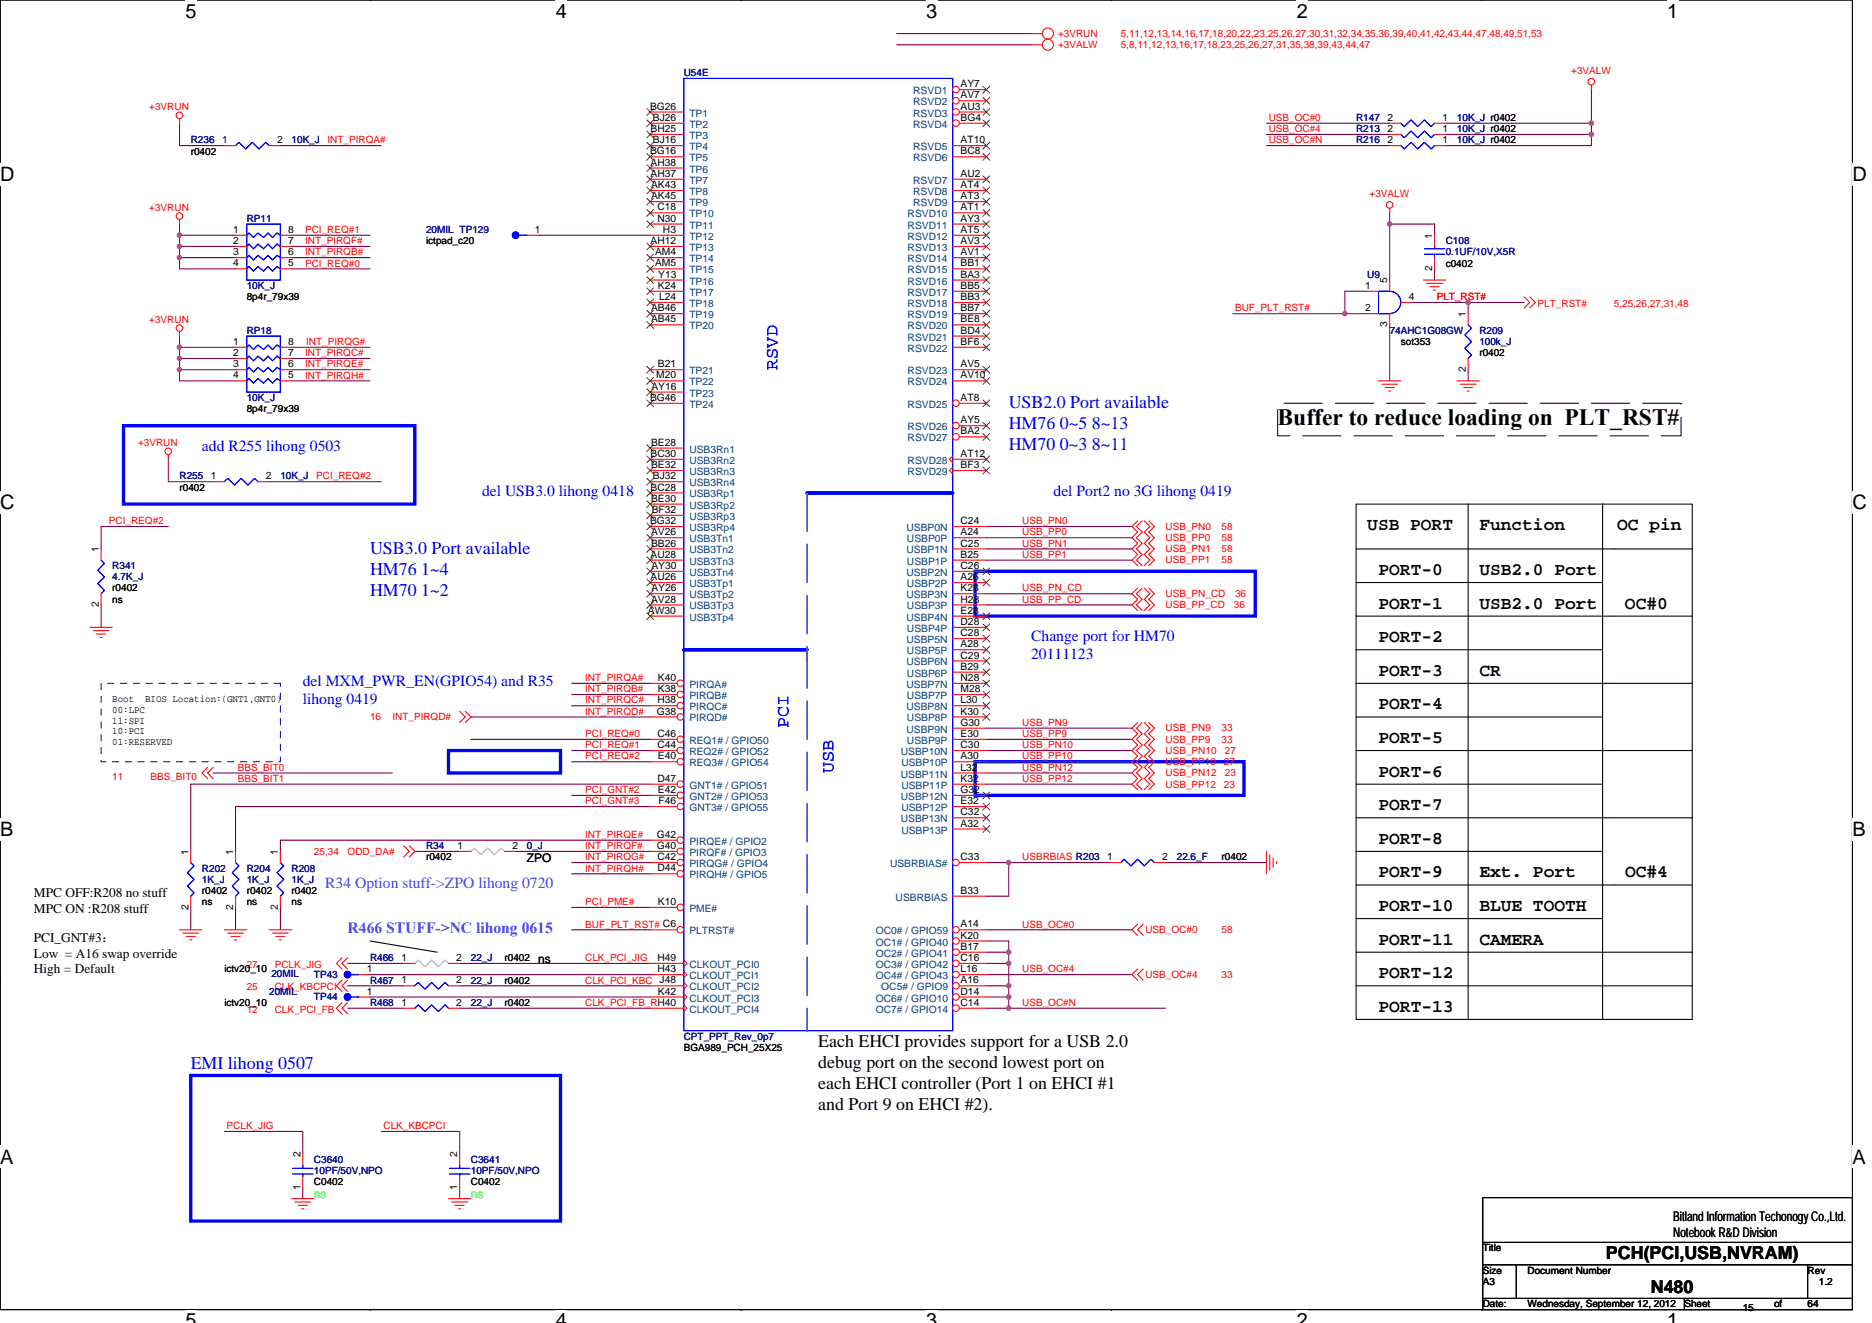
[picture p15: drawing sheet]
<svg xmlns="http://www.w3.org/2000/svg" width="297mm" height="210mm" viewBox="0 0 297 210" stroke-linecap="round" stroke-linejoin="round" font-family="sans-serif">
<defs><g id="words">
<text font-size="3.7" x="202.7" y="67.4">Buffer to reduce loading on PLT_RST#</text>
<g font-size="3.2">
<text x="29.4" y="2.8">5</text>
<text x="88.2" y="2.8">4</text>
<text x="147" y="2.8">3</text>
<text x="205.8" y="2.8">2</text>
<text x="264.5" y="2.8">1</text>
<text x="0" y="28.8">D</text>
<text x="293.9" y="28.8">D</text>
<text x="0" y="80.8">C</text>
<text x="293.9" y="80.8">C</text>
<text x="0" y="132.7">B</text>
<text x="293.9" y="132.7">B</text>
<text x="0" y="184.7">A</text>
<text x="293.9" y="184.7">A</text>
<text x="29.4" y="210.7">5</text>
<text x="88.2" y="210.7">4</text>
<text x="147" y="210.7">3</text>
<text x="205.8" y="210.7">2</text>
<text x="264.5" y="210.7">1</text>
</g>
<g font-size="2.8" fill="#00f">
<text x="123.4" y="58.7" transform="rotate(-90 123.4 58.7)">RSVD</text>
<text x="160.1" y="64.8">USB2.0 Port available</text>
<text x="160.1" y="68.1">HM76 0~5 8~13</text>
<text x="160.1" y="71.5">HM70 0~3 8~11</text>
<text x="58.7" y="87.9">USB3.0 Port available</text>
<text x="58.7" y="91.2">HM76 1~4</text>
<text x="58.7" y="94.6">HM70 1~2</text>
<text x="125.1" y="115.6" transform="rotate(-90 125.1 115.6)">PCI</text>
<text x="132.2" y="122.7" transform="rotate(-90 132.2 122.7)">USB</text>
<text x="30.3" y="169.7">EMI lihong 0507</text>
</g>
<g font-size="2.8">
<text x="217" y="84.1">USB PORT</text>
<text x="234.7" y="84.1">Function</text>
<text x="256.6" y="84.1">OC pin</text>
<text x="218.7" y="91.2">PORT-0</text>
<text x="234.7" y="91.2">USB2.0 Port</text>
<text x="218.7" y="96.6">PORT-1</text>
<text x="218.7" y="101.9">PORT-2</text>
<text x="234.7" y="96.6">USB2.0 Port</text>
<text x="257.8" y="96.6">OC#0</text>
<text x="218.7" y="107.3">PORT-3</text>
<text x="234.7" y="107.3">CR</text>
<text x="218.7" y="112.6">PORT-4</text>
<text x="218.7" y="117.9">PORT-5</text>
<text x="218.7" y="123.3">PORT-6</text>
<text x="218.7" y="128.6">PORT-7</text>
<text x="218.7" y="133.9">PORT-8</text>
<text x="218.7" y="139.3">PORT-9</text>
<text x="234.7" y="139.3">Ext. Port</text>
<text x="257.8" y="139.3">OC#4</text>
<text x="218.7" y="149.9">PORT-11</text>
<text x="218.7" y="144.6">PORT-10</text>
<text x="234.7" y="144.6">BLUE TOOTH</text>
<text x="234.7" y="149.9">CAMERA</text>
<text x="218.7" y="155.3">PORT-12</text>
<text x="218.7" y="160.6">PORT-13</text>
<text x="129.8" y="166.1">Each EHCI provides support for a USB 2.0</text>
<text x="129.8" y="169.5">debug port on the second lowest port on</text>
<text x="129.8" y="172.8">each EHCI controller (Port 1 on EHCI #1</text>
<text x="129.8" y="176.1">and Port 9 on EHCI #2).</text>
<text x="254.8" y="199.8">PCH(PCI,USB,NVRAM)</text>
<text x="261.9" y="205.2">N480</text>
</g>
<g font-size="2.5" fill="#00f">
<text x="32" y="71.5">add R255 lihong 0503</text>
<text x="76.5" y="78.7">del USB3.0 lihong 0418</text>
<text x="167.2" y="78.7">del Port2 no 3G lihong 0419</text>
<text x="163.6" y="101.8">Change port for HM70</text>
<text x="163.6" y="104.7">20111123</text>
<text x="48" y="108.9">del MXM_PWR_EN(GPIO54) and R35</text>
<text x="48" y="111.8">lihong 0419</text>
</g>
<g font-size="2.5" fill="#8000ff">
<text x="51.6" y="140.9">R34 Option stuff-&gt;ZPO lihong 0720</text>
<text x="55.2" y="148.1">R466 STUFF-&gt;NC lihong 0615</text>
</g>
<g font-size="2.1">
<text x="5.4" y="142.4">MPC OFF:R208 no stuff</text>
<text x="5.4" y="144.9">MPC ON :R208 stuff</text>
<text x="5.4" y="149.5">PCI_GNT#3：</text>
<text x="5.4" y="152">Low = A16 swap override</text>
<text x="5.4" y="154.5">High = Default</text>
<text x="265.5" y="193.8">Bitland Information Techonogy Co.,Ltd.</text>
<text x="265.5" y="196.3">Notebook R&amp;D Division</text>
</g>
<g font-size="1.9">
<text x="83.6" y="136.8">ZPO</text>
<text x="85.4" y="152.8">ns</text>
</g>
<g font-size="1.9" fill="#0f0">
<text x="49.8" y="190.2">ns</text>
<text x="74.7" y="190.2">ns</text>
</g>
<g font-size="1.6" fill="#f00">
<text x="167.9" y="5.9">+3VRUN</text>
<text x="177.8" y="5.9">5,11,12,13,14,16,17,18,20,22,23,25,26,27,30,31,32,34,35,36,39,40,41,42,43,44,47,48,49,51,53</text>
<text x="167.9" y="7.6">+3VALW</text>
<text x="177.8" y="7.6">5,8,11,12,13,16,17,18,23,25,26,27,31,35,38,39,43,44,47</text>
<text x="249.3" y="11.7">+3VALW</text>
<text x="23.7" y="17.4">+3VRUN</text>
<text x="52" y="22.8">INT_PIRQA#</text>
<text x="201.3" y="19.2">USB_OC#0</text>
<text x="201.3" y="21">USB_OC#4</text>
<text x="201.3" y="22.8">USB_OC#N</text>
<text x="23.7" y="33.4">+3VRUN</text>
<text x="217.3" y="31.3">+3VALW</text>
<text x="48.4" y="37">PCI_REQ#1</text>
<text x="48.4" y="38.8">INT_PIRQF#</text>
<text x="48.4" y="40.5">INT_PIRQB#</text>
<text x="48.4" y="42.3">PCI_REQ#0</text>
<text x="228" y="47.6">PLT_RST#</text>
<text x="23.7" y="51.2">+3VRUN</text>
<text x="196" y="49.4">BUF_PLT_RST#</text>
<text x="244" y="48.7">PLT_RST#</text>
<text x="256.1" y="48.7">5,25,26,27,31,48</text>
<text x="48.4" y="58.3">INT_PIRQE#</text>
<text x="48.4" y="56.5">INT_PIRQC#</text>
<text x="48.6" y="54.8">INT_PIRQG#</text>
<text x="48.4" y="60.1">INT_PIRQH#</text>
<text x="21.9" y="70.8">+3VRUN</text>
<text x="50.2" y="76.1">PCI_REQ#2</text>
<text x="17.3" y="83.2">PCI_REQ#2</text>
<text x="162.2" y="83.2">USB_PN0</text>
<text x="162.2" y="85">USB_PP0</text>
<text x="162.2" y="86.8">USB_PN1</text>
<text x="162.2" y="88.5">USB_PP1</text>
<text x="185" y="84.1">USB_PN0</text>
<text x="185" y="89.4">USB_PP1</text>
<text x="185" y="85.9">USB_PP0</text>
<text x="185" y="87.7">USB_PN1</text>
<text x="193.8" y="84.1">58</text>
<text x="193.8" y="87.7">58</text>
<text x="193.8" y="89.4">58</text>
<text x="193.8" y="85.9">58</text>
<text x="162.2" y="95.7">USB_PP_CD</text>
<text x="162.2" y="93.9">USB_PN_CD</text>
<text x="185" y="94.8">USB_PN_CD</text>
<text x="196" y="94.8">36</text>
<text x="185" y="96.5">USB_PP_CD</text>
<text x="195.8" y="96.5">36</text>
<text x="92.9" y="111.7">INT_PIRQC#</text>
<text x="92.9" y="113.4">INT_PIRQD#</text>
<text x="92.9" y="108.1">INT_PIRQA#</text>
<text x="92.9" y="109.9">INT_PIRQB#</text>
<text x="58.7" y="114.3">16</text>
<text x="62.3" y="114.3">INT_PIRQD#</text>
<text x="92.9" y="117">PCI_REQ#0</text>
<text x="92.9" y="118.8">PCI_REQ#1</text>
<text x="162.2" y="118.8">USB_PN10</text>
<text x="162.2" y="115.2">USB_PN9</text>
<text x="162.2" y="117">USB_PP9</text>
<text x="185" y="117.9">USB_PP9</text>
<text x="185" y="116.1">USB_PN9</text>
<text x="185" y="119.7">USB_PN10</text>
<text x="193.8" y="116.1">33</text>
<text x="193.8" y="117.9">33</text>
<text x="194.4" y="119.7">27</text>
<text x="17.8" y="123.7">11</text>
<text x="23.9" y="123.7">BBS_BIT0</text>
<text x="37.7" y="122.3">BBS_BIT0</text>
<text x="37.7" y="124.1">BBS_BIT1</text>
<text x="92.9" y="125.9">PCI_GNT#2</text>
<text x="92.9" y="120.5">PCI_REQ#2</text>
<text x="162.2" y="120.5">USB_PP10</text>
<text x="162.2" y="124.1">USB_PP12</text>
<text x="162.2" y="122.3">USB_PN12</text>
<text x="185" y="121.4">USB_PP10</text>
<text x="185" y="125">USB_PP12</text>
<text x="185" y="123.2">USB_PN12</text>
<text x="194.2" y="121.4">27</text>
<text x="194.2" y="125">23</text>
<text x="194.4" y="123.2">23</text>
<text x="92.9" y="127.7">PCI_GNT#3</text>
<text x="49.8" y="135.7">25,34</text>
<text x="55.2" y="135.7">ODD_DA#</text>
<text x="92.9" y="134.8">INT_PIRQF#</text>
<text x="92.9" y="136.5">INT_PIRQG#</text>
<text x="92.9" y="133">INT_PIRQE#</text>
<text x="162.2" y="136.5">USBRBIAS R203</text>
<text x="92.9" y="138.3">INT_PIRQH#</text>
<text x="92.9" y="143.7">PCI_PME#</text>
<text x="92.9" y="147.2">BUF_PLT_RST# C6</text>
<text x="162.2" y="147.2">USB_OC#0</text>
<text x="181.8" y="148.1">USB_OC#0</text>
<text x="193.8" y="148.1">58</text>
<text x="39.2" y="153.6">27</text>
<text x="43.6" y="153.6">PCLK_JIG</text>
<text x="92.9" y="152.5">CLK_PCI_JIG</text>
<text x="162.2" y="154.3">USB_OC#4</text>
<text x="181.8" y="155.2">USB_OC#4</text>
<text x="193.8" y="155.2">33</text>
<text x="39.2" y="160.7">12</text>
<text x="39.2" y="157.2">25</text>
<text x="43.6" y="160.7">CLK_PCI_FB</text>
<text x="43.6" y="157.2">CLK_KBCPCI</text>
<text x="92.9" y="156.1">CLK_PCI_KBC J48</text>
<text x="92.9" y="159.7">CLK_PCI_FB_RH40</text>
<text x="162.2" y="159.7">USB_OC#N</text>
<text x="36" y="179.2">PCLK_JIG</text>
<text x="60.9" y="179.2">CLK_KBCPCI</text>
</g>
<g font-size="1.6">
<text x="103.1" y="17.4">BG26</text>
<text x="152.4" y="13.8">AY7</text>
<text x="152.4" y="15.6">AV7</text>
<text x="152.4" y="17.4">AU3</text>
<text x="35.2" y="22.7">1</text>
<text x="44" y="22.7">2</text>
<text x="103.2" y="21">BH25</text>
<text x="103.6" y="19.2">BJ26</text>
<text x="103.6" y="22.7">BJ16</text>
<text x="152.4" y="19.2">BG4</text>
<text x="152.4" y="22.7">AT10</text>
<text x="220.2" y="19.2">2</text>
<text x="220.2" y="21">2</text>
<text x="220.2" y="22.7">2</text>
<text x="228.9" y="19.2">1</text>
<text x="228.9" y="21">1</text>
<text x="228.9" y="22.7">1</text>
<text x="30.3" y="24.5">r0402</text>
<text x="103.1" y="24.5">BG16</text>
<text x="103.2" y="26.3">AH38</text>
<text x="103.2" y="28.1">AH37</text>
<text x="103.3" y="29.8">AK43</text>
<text x="152.4" y="24.5">BC8</text>
<text x="152.4" y="28.1">AU2</text>
<text x="152.4" y="29.8">AT4</text>
<text x="103.3" y="31.6">AK45</text>
<text x="104.3" y="35.2">N30</text>
<text x="104.3" y="33.4">C18</text>
<text x="152.4" y="31.6">AT3</text>
<text x="152.4" y="33.4">AT1</text>
<text x="152.4" y="35.2">AY3</text>
<text x="37" y="37">1</text>
<text x="37" y="38.7">2</text>
<text x="37" y="40.5">3</text>
<text x="45.7" y="40.5">6</text>
<text x="45.7" y="38.7">7</text>
<text x="45.7" y="37">8</text>
<text x="67.6" y="38.8">ictpad_c20</text>
<text x="84.9" y="37">1</text>
<text x="103.2" y="38.7">AH12</text>
<text x="103.9" y="40.5">AM4</text>
<text x="105.2" y="37">H3</text>
<text x="152.4" y="37">AT5</text>
<text x="152.4" y="38.7">AV3</text>
<text x="152.4" y="40.5">AV1</text>
<text x="227.2" y="37.9" transform="rotate(-90 227.2 37.9)">1</text>
<text x="37" y="42.3">4</text>
<text x="39.2" y="47.6">8p4r_79x39</text>
<text x="45.7" y="42.3">5</text>
<text x="103.9" y="42.3">AM5</text>
<text x="104.4" y="45.8">K24</text>
<text x="104.4" y="44.1">Y13</text>
<text x="104.6" y="47.6">L24</text>
<text x="152.4" y="45.8">BB5</text>
<text x="152.4" y="47.6">BB3</text>
<text x="152.4" y="42.3">BB1</text>
<text x="152.4" y="44.1">BA3</text>
<text x="216.6" y="45.8">1</text>
<text x="220.1" y="45" transform="rotate(-90 220.1 45)">5</text>
<text x="223.5" y="47.6">4</text>
<text x="227.2" y="43.1" transform="rotate(-90 227.2 43.1)">2</text>
<text x="229.4" y="42.3">c0402</text>
<text x="103.3" y="49.4">AB46</text>
<text x="103.3" y="51.2">AB45</text>
<text x="152.4" y="49.4">BB7</text>
<text x="152.4" y="51.2">BE8</text>
<text x="152.4" y="53">BD4</text>
<text x="216.6" y="49.4">2</text>
<text x="220.1" y="51.9" transform="rotate(-90 220.1 51.9)">3</text>
<text x="232.6" y="50.3" transform="rotate(-90 232.6 50.3)">1</text>
<text x="37" y="54.7">1</text>
<text x="37" y="56.5">2</text>
<text x="37" y="58.3">3</text>
<text x="45.7" y="58.3">6</text>
<text x="45.7" y="56.5">7</text>
<text x="45.7" y="54.7">8</text>
<text x="104.4" y="58.3">B21</text>
<text x="152.4" y="58.3">AV5</text>
<text x="152.4" y="54.7">BF6</text>
<text x="222.3" y="54.8">sot353</text>
<text x="232.6" y="59.1" transform="rotate(-90 232.6 59.1)">2</text>
<text x="234.7" y="56.5">r0402</text>
<text x="37" y="60.1">4</text>
<text x="39.2" y="65.4">8p4r_79x39</text>
<text x="45.7" y="60.1">5</text>
<text x="103.1" y="63.6">BG46</text>
<text x="103.4" y="61.8">AY16</text>
<text x="104.1" y="60.1">M20</text>
<text x="152.4" y="63.6">AT8</text>
<text x="152.4" y="60.1">AV10</text>
<text x="103.3" y="70.7">BE28</text>
<text x="152.4" y="67.2">AY5</text>
<text x="152.4" y="69">BA2</text>
<text x="28.5" y="77.9">r0402</text>
<text x="33.5" y="76.1">1</text>
<text x="42.2" y="76.1">2</text>
<text x="103.2" y="72.5">BC30</text>
<text x="103.2" y="77.9">BC28</text>
<text x="103.3" y="74.3">BE32</text>
<text x="103.6" y="76.1">BJ32</text>
<text x="152.4" y="72.5">AT12</text>
<text x="152.4" y="74.3">BF3</text>
<text x="103.1" y="83.2">BG32</text>
<text x="103.3" y="79.6">BE30</text>
<text x="103.4" y="81.4">BF32</text>
<text x="152.4" y="83.2">C24</text>
<text x="15.7" y="87.7" transform="rotate(-90 15.7 87.7)">1</text>
<text x="103.2" y="88.5">AU28</text>
<text x="103.3" y="85">AV26</text>
<text x="103.3" y="86.7">BB26</text>
<text x="152.4" y="85">A24</text>
<text x="152.4" y="88.5">B25</text>
<text x="152.4" y="86.7">C25</text>
<text x="17.8" y="93.9">r0402</text>
<text x="17.8" y="95.7">ns</text>
<text x="103.2" y="92.1">AU26</text>
<text x="103.3" y="95.6">AV28</text>
<text x="103.4" y="90.3">AY30</text>
<text x="103.4" y="93.9">AY26</text>
<text x="152.4" y="92.1">A26</text>
<text x="152.4" y="95.6">H28</text>
<text x="152.4" y="90.3">C26</text>
<text x="152.4" y="93.9">K28</text>
<text x="15.7" y="96.4" transform="rotate(-90 15.7 96.4)">2</text>
<text x="102.8" y="97.4">AW30</text>
<text x="152.4" y="99.2">D28</text>
<text x="152.4" y="97.4">E28</text>
<text x="152.4" y="101">C28</text>
<text x="152.4" y="102.7">A28</text>
<text x="152.4" y="106.3">B29</text>
<text x="152.4" y="104.5">C29</text>
<text x="17.8" y="111.5">Boot</text>
<text x="17.8" y="113.2">00:LPC</text>
<text x="23" y="111.5">BIOS Location:(GNT1,GNT0)</text>
<text x="104.2" y="113.4">G38</text>
<text x="104.3" y="111.6">H38</text>
<text x="104.4" y="108.1">K40</text>
<text x="104.4" y="109.9">K38</text>
<text x="152.4" y="109.9">M28</text>
<text x="152.4" y="113.4">K30</text>
<text x="152.4" y="108.1">N28</text>
<text x="152.4" y="111.6">L30</text>
<text x="17.8" y="114.9">11:SPI</text>
<text x="17.8" y="116.6">10:PCI</text>
<text x="17.8" y="118.3">01:RESERVED</text>
<text x="104.3" y="117">C46</text>
<text x="104.3" y="118.7">C44</text>
<text x="152.4" y="118.7">C30</text>
<text x="152.4" y="117">E30</text>
<text x="152.4" y="115.2">G30</text>
<text x="104.3" y="124.1">D47</text>
<text x="104.4" y="120.5">E40</text>
<text x="104.4" y="125.9">E42</text>
<text x="152.4" y="122.3">L32</text>
<text x="152.4" y="125.9">G32</text>
<text x="152.4" y="120.5">A30</text>
<text x="152.4" y="124.1">K32</text>
<text x="104.5" y="127.6">F46</text>
<text x="152.4" y="129.4">C32</text>
<text x="152.4" y="127.6">E32</text>
<text x="152.4" y="131.2">A32</text>
<text x="29.9" y="135.7" transform="rotate(-90 29.9 135.7)">1</text>
<text x="37" y="135.7" transform="rotate(-90 37 135.7)">1</text>
<text x="44.1" y="135.7" transform="rotate(-90 44.1 135.7)">1</text>
<text x="67.6" y="136.5">r0402</text>
<text x="72.6" y="134.7">1</text>
<text x="81.3" y="134.7">2</text>
<text x="104.2" y="133">G42</text>
<text x="104.2" y="134.7">G40</text>
<text x="104.3" y="136.5">C42</text>
<text x="152.4" y="136.5">C33</text>
<text x="175.7" y="136.5">1</text>
<text x="184.4" y="136.5">2</text>
<text x="193.8" y="136.5">r0402</text>
<text x="32" y="143.7">ns</text>
<text x="32" y="141.9">r0402</text>
<text x="39.2" y="143.7">ns</text>
<text x="39.2" y="141.9">r0402</text>
<text x="46.3" y="143.7">ns</text>
<text x="46.3" y="141.9">r0402</text>
<text x="104.3" y="138.3">D44</text>
<text x="104.4" y="143.6">K10</text>
<text x="152.4" y="141.9">B33</text>
<text x="29.9" y="144.4" transform="rotate(-90 29.9 144.4)">2</text>
<text x="37" y="144.4" transform="rotate(-90 37 144.4)">2</text>
<text x="44.1" y="144.4" transform="rotate(-90 44.1 144.4)">2</text>
<text x="152.4" y="147.2">A14</text>
<text x="152.4" y="149">K20</text>
<text x="35.6" y="154.3">ictv20_10</text>
<text x="58.2" y="154.3">1</text>
<text x="63.7" y="152.5">1</text>
<text x="72.4" y="152.5">2</text>
<text x="80" y="152.5">r0402</text>
<text x="104.3" y="152.5">H49</text>
<text x="104.3" y="154.3">H43</text>
<text x="152.4" y="150.7">B17</text>
<text x="152.4" y="152.5">C16</text>
<text x="152.4" y="154.3">L16</text>
<text x="35.6" y="159.7">ictv20_10</text>
<text x="58.2" y="157.9">1</text>
<text x="63.7" y="156.1">1</text>
<text x="63.7" y="159.6">1</text>
<text x="72.4" y="156.1">2</text>
<text x="72.4" y="159.6">2</text>
<text x="80" y="156.1">r0402</text>
<text x="80" y="159.7">r0402</text>
<text x="104.4" y="157.9">K42</text>
<text x="152.4" y="156.1">A16</text>
<text x="152.4" y="157.9">D14</text>
<text x="152.4" y="159.6">C14</text>
<text x="108.5" y="166.8">BGA989_PCH_25X25</text>
<text x="47.7" y="183.7" transform="rotate(-90 47.7 183.7)">2</text>
<text x="72.6" y="183.7" transform="rotate(-90 72.6 183.7)">2</text>
<text x="47.7" y="188.8" transform="rotate(-90 47.7 188.8)">1</text>
<text x="49.8" y="188.1">C0402</text>
<text x="72.6" y="188.8" transform="rotate(-90 72.6 188.8)">1</text>
<text x="74.7" y="188.1">C0402</text>
<text x="235.3" y="203.9">A3</text>
<text x="235.3" y="198.6">Title</text>
<text x="235.3" y="202.2">Size</text>
<text x="242.4" y="202.2">Document Number</text>
<text x="286.8" y="202.2">Rev</text>
<text x="288.6" y="203.9">1.2</text>
<text x="235.3" y="207.5">Date:</text>
<text x="242.4" y="207.5">Wednesday, September 12, 2012</text>
<text x="267.3" y="207.5">Sheet</text>
<text x="276.5" y="208">15</text>
<text x="281.5" y="207.5">of</text>
<text x="286.8" y="207.5">64</text>
</g>
<g font-size="1.6" fill="#000080">
<text x="108.5" y="12.1">U54E</text>
<text x="30.3" y="22.8">R236</text>
<text x="46.3" y="22.8">10K_J</text>
<text x="215.2" y="19.2">R147</text>
<text x="215.2" y="21">R213</text>
<text x="215.2" y="22.8">R216</text>
<text x="231.2" y="19.2">10K_J r0402</text>
<text x="231.2" y="21">10K_J r0402</text>
<text x="231.2" y="22.8">10K_J r0402</text>
<text x="39.2" y="35.2">RP11</text>
<text x="67.6" y="37">20MIL TP129</text>
<text x="229.4" y="38.8">C108</text>
<text x="229.4" y="40.5">0.1UF/10V,X5R</text>
<text x="39.2" y="45.9">10K_J</text>
<text x="217" y="44.1">U9</text>
<text x="39.2" y="53">RP18</text>
<text x="220.5" y="53">74AHC1G08GW</text>
<text x="234.7" y="53">R209</text>
<text x="234.7" y="54.8">100k_J</text>
<text x="39.2" y="63.6">10K_J</text>
<text x="28.5" y="76.1">R255</text>
<text x="44.5" y="76.1">10K_J</text>
<text x="17.8" y="90.3">R341</text>
<text x="17.8" y="92.1">4.7K_J</text>
<text x="67.6" y="134.8">R34</text>
<text x="83.6" y="134.8">0_J</text>
<text x="186.7" y="136.5">22.6_F</text>
<text x="32" y="138.3">R202</text>
<text x="32" y="140.1">1K_J</text>
<text x="39.2" y="138.3">R204</text>
<text x="39.2" y="140.1">1K_J</text>
<text x="46.3" y="138.3">R208</text>
<text x="46.3" y="140.1">1K_J</text>
<text x="43.1" y="155">20MIL</text>
<text x="49.8" y="155.2">TP43</text>
<text x="58.7" y="152.5">R466</text>
<text x="74.7" y="152.5">22_J</text>
<text x="42.7" y="157.9">20MIL</text>
<text x="49.8" y="158.8">TP44</text>
<text x="58.7" y="156.1">R467</text>
<text x="58.7" y="159.7">R468</text>
<text x="74.7" y="156.1">22_J</text>
<text x="74.7" y="159.7">22_J</text>
<text x="108.5" y="165">CPT_PPT_Rev_0p7</text>
<text x="49.8" y="184.6">C3640</text>
<text x="74.7" y="184.6">C3641</text>
<text x="49.8" y="186.3">10PF/50V,NPO</text>
<text x="74.7" y="186.3">10PF/50V,NPO</text>
</g>
<g font-size="1.6" fill="#004080">
<text x="144.9" y="14.9">RSVD1</text>
<text x="144.9" y="16.7">RSVD2</text>
<text x="109.4" y="18.5">TP1</text>
<text x="109.4" y="20.3">TP2</text>
<text x="109.4" y="22.1">TP3</text>
<text x="109.4" y="23.8">TP4</text>
<text x="144.9" y="18.5">RSVD3</text>
<text x="144.9" y="20.3">RSVD4</text>
<text x="144.9" y="23.8">RSVD5</text>
<text x="109.4" y="27.4">TP6</text>
<text x="109.4" y="29.2">TP7</text>
<text x="109.4" y="25.6">TP5</text>
<text x="144.9" y="25.6">RSVD6</text>
<text x="144.9" y="29.2">RSVD7</text>
<text x="109.4" y="30.9">TP8</text>
<text x="109.4" y="32.7">TP9</text>
<text x="109.4" y="34.5">TP10</text>
<text x="144" y="34.5">RSVD10</text>
<text x="144.9" y="30.9">RSVD8</text>
<text x="144.9" y="32.7">RSVD9</text>
<text x="109.4" y="41.6">TP14</text>
<text x="109.4" y="39.8">TP13</text>
<text x="109.4" y="38.1">TP12</text>
<text x="109.4" y="36.3">TP11</text>
<text x="144" y="36.3">RSVD11</text>
<text x="144" y="38.1">RSVD12</text>
<text x="144" y="39.8">RSVD13</text>
<text x="144" y="41.6">RSVD14</text>
<text x="109.4" y="45.2">TP16</text>
<text x="109.4" y="46.9">TP17</text>
<text x="109.4" y="43.4">TP15</text>
<text x="144" y="46.9">RSVD17</text>
<text x="144" y="43.4">RSVD15</text>
<text x="144" y="45.2">RSVD16</text>
<text x="109.4" y="48.7">TP18</text>
<text x="109.4" y="50.5">TP19</text>
<text x="109.4" y="52.3">TP20</text>
<text x="144" y="48.7">RSVD18</text>
<text x="144" y="50.5">RSVD19</text>
<text x="144" y="52.3">RSVD20</text>
<text x="109.4" y="59.4">TP21</text>
<text x="144" y="59.4">RSVD23</text>
<text x="144" y="54.1">RSVD21</text>
<text x="144" y="55.8">RSVD22</text>
<text x="109.4" y="61.2">TP22</text>
<text x="109.4" y="62.9">TP23</text>
<text x="109.4" y="64.7">TP24</text>
<text x="144" y="64.7">RSVD25</text>
<text x="144" y="61.2">RSVD24</text>
<text x="109.4" y="71.8">USB3Rn1</text>
<text x="144" y="68.3">RSVD26</text>
<text x="144" y="70.1">RSVD27</text>
<text x="109.4" y="73.6">USB3Rn2</text>
<text x="109.4" y="75.4">USB3Rn3</text>
<text x="109.4" y="77.2">USB3Rn4</text>
<text x="144" y="73.6">RSVD28</text>
<text x="144" y="75.4">RSVD29</text>
<text x="109.4" y="79">USB3Rp1</text>
<text x="109.4" y="80.7">USB3Rp2</text>
<text x="109.4" y="82.5">USB3Rp3</text>
<text x="109.4" y="84.3">USB3Rp4</text>
<text x="109.4" y="86.1">USB3Tn1</text>
<text x="109.4" y="87.8">USB3Tn2</text>
<text x="109.4" y="89.6">USB3Tn3</text>
<text x="143.8" y="84.3">USBP0N</text>
<text x="143.8" y="87.8">USBP1N</text>
<text x="143.9" y="86.1">USBP0P</text>
<text x="143.9" y="89.6">USBP1P</text>
<text x="109.4" y="91.4">USB3Tn4</text>
<text x="109.4" y="93.2">USB3Tp1</text>
<text x="109.4" y="95">USB3Tp2</text>
<text x="143.8" y="91.4">USBP2N</text>
<text x="143.8" y="95">USBP3N</text>
<text x="143.9" y="93.2">USBP2P</text>
<text x="109.4" y="96.7">USB3Tp3</text>
<text x="109.4" y="98.5">USB3Tp4</text>
<text x="143.8" y="98.5">USBP4N</text>
<text x="143.9" y="96.7">USBP3P</text>
<text x="143.9" y="100.3">USBP4P</text>
<text x="143.8" y="102.1">USBP5N</text>
<text x="143.8" y="105.6">USBP6N</text>
<text x="143.9" y="103.8">USBP5P</text>
<text x="143.9" y="107.4">USBP6P</text>
<text x="109.4" y="109.2">PIRQA#</text>
<text x="109.4" y="111">PIRQB#</text>
<text x="109.4" y="112.7">PIRQC#</text>
<text x="143.8" y="109.2">USBP7N</text>
<text x="143.8" y="112.7">USBP8N</text>
<text x="143.9" y="111">USBP7P</text>
<text x="109.4" y="114.5">PIRQD#</text>
<text x="109.4" y="118.1">REQ1# / GPIO50</text>
<text x="109.4" y="119.8">REQ2# / GPIO52</text>
<text x="142.9" y="119.8">USBP10N</text>
<text x="143.8" y="116.3">USBP9N</text>
<text x="143.9" y="114.5">USBP8P</text>
<text x="143.9" y="118.1">USBP9P</text>
<text x="109.4" y="121.6">REQ3# / GPIO54</text>
<text x="109.4" y="125.2">GNT1# / GPIO51</text>
<text x="142.9" y="123.4">USBP11N</text>
<text x="143" y="121.6">USBP10P</text>
<text x="143" y="125.2">USBP11P</text>
<text x="109.4" y="127">GNT2# / GPIO53</text>
<text x="109.4" y="128.7">GNT3# / GPIO55</text>
<text x="142.9" y="127">USBP12N</text>
<text x="142.9" y="130.5">USBP13N</text>
<text x="143" y="128.7">USBP12P</text>
<text x="109.4" y="134.1">PIRQE# / GPIO2</text>
<text x="109.4" y="135.8">PIRQF# / GPIO3</text>
<text x="109.4" y="137.6">PIRQG# / GPIO4</text>
<text x="141.2" y="137.6">USBRBIAS#</text>
<text x="143" y="132.3">USBP13P</text>
<text x="109.4" y="139.4">PIRQH# / GPIO5</text>
<text x="142.1" y="143">USBRBIAS</text>
<text x="109.4" y="144.7">PME#</text>
<text x="109.4" y="148.3">PLTRST#</text>
<text x="139" y="148.3">OC0# / GPIO59</text>
<text x="109.4" y="153.6">CLKOUT_PCI0</text>
<text x="109.4" y="155.4">CLKOUT_PCI1</text>
<text x="139" y="150.1">OC1# / GPIO40</text>
<text x="139" y="151.8">OC2# / GPIO41</text>
<text x="139" y="153.6">OC3# / GPIO42</text>
<text x="139" y="155.4">OC4# / GPIO43</text>
<text x="109.4" y="157.2">CLKOUT_PCI2</text>
<text x="109.4" y="160.7">CLKOUT_PCI4</text>
<text x="109.4" y="159">CLKOUT_PCI3</text>
<text x="139" y="159">OC6# / GPIO10</text>
<text x="139" y="160.7">OC7# / GPIO14</text>
<text x="139.8" y="157.2">OC5# / GPIO9</text>
</g>
</g></defs>
<path d="M0 0h293.9v207.9h-293.9z" fill="none" stroke="#000" stroke-width=".17"/>
<g fill="#fff">
<path d="M29.4 0h1.8v3.5h-1.8z"/>
<path d="M29.4 207.9h1.8v2h-1.8z"/>
</g>
<path d="M58.8 0h.1M58.8 207.9h.1" fill="none" stroke="#000" stroke-width=".17"/>
<g fill="#fff">
<path d="M88.2 0h1.8v3.5h-1.8z"/>
<path d="M88.2 207.9h1.8v2h-1.8z"/>
</g>
<path d="M117.6 0h.1M117.6 207.9h.1" fill="none" stroke="#000" stroke-width=".17"/>
<g fill="#fff">
<path d="M147 0h1.7v3.5h-1.7z"/>
<path d="M147 207.9h1.7v2h-1.7z"/>
</g>
<path d="M176.4 0h.1M176.4 207.9h.1" fill="none" stroke="#000" stroke-width=".17"/>
<g fill="#fff">
<path d="M205.8 0h1.7v3.5h-1.7z"/>
<path d="M205.8 207.9h1.7v2h-1.7z"/>
</g>
<path d="M235.2 0h.1M235.2 207.9h.1" fill="none" stroke="#000" stroke-width=".17"/>
<g fill="#fff">
<path d="M264.5 0h1.8v3.5h-1.8z"/>
<path d="M264.5 207.9h1.8v2h-1.8z"/>
<path d="M0 26h2.3v3.5h-2.3z"/>
<path d="M293.9 26h2.3v3.5h-2.3z"/>
<path d="M0 77.9h2.3v3.5h-2.3z"/>
<path d="M293.9 77.9h2.3v3.5h-2.3z"/>
</g>
<path d="M0 52h.1M293.9 52h.1" fill="none" stroke="#000" stroke-width=".17"/>
<g fill="#fff">
<path d="M0 129.9h2.1v3.5h-2.1z"/>
<path d="M293.9 129.9h2.1v3.5h-2.1z"/>
</g>
<path d="M0 103.9h.1M293.9 103.9h.1" fill="none" stroke="#000" stroke-width=".17"/>
<g fill="#fff">
<path d="M0 181.9h2.2v3.5h-2.2z"/>
<path d="M293.9 181.9h2.2v3.5h-2.2z"/>
</g>
<g fill="none" stroke="#000" stroke-width=".17">
<path d="M215.2 80h39.1v81.8h-39.1zM215.2 92.5h39.1M233 80v81.8M254.3 80h14.2v71.1h-53.3M268.5 87.1h-53.3M268.5 97.8h-53.3M215.2 103.1h39.1M215.2 108.5h53.3M215.2 113.8h39.1M215.2 119.1h53.3M215.2 124.5h39.1M215.2 129.8h53.3"/>
<path d="M215.2 135.1h39.1M0 155.9h.1M58.7 149.4l10.7 1.7M215.2 145.8h39.1M215.2 140.5h53.3M215.2 156.5h53.3M268.5 151.1v10.7h-14.2M293.9 155.9h.1M235.3 190.1h58.6v17.8h-58.6zM235.3 197.2h58.6M235.3 200.7h58.6M235.3 206.1h58.6"/>
<path d="M240.6 200.7v5.4M267.3 206.1v1.8M286.8 200.7v5.4"/>
</g>
<path d="M16 108.5h28.5v12.4h-28.5z" fill="none" stroke="#000080" stroke-width=".16" stroke-dasharray="1 1 1 1 1 1 1 1"/>
<path d="M202.7 64h64v5.2h-64z" fill="none" stroke="#000" stroke-width=".16" stroke-dasharray="6.1 2"/>
<path d="M19.6 67.6h46.2v12.4h-46.2zM128.1 78.2h23.1M154.7 90.7h44.5v7.1h-44.5zM71.2 119.1h17.7v3.6h-17.7zM108.5 103.1h19.6M154.7 120.9h42.7v5.3h-42.7zM30.3 170.7h58.6v23.1h-58.6z" fill="none" stroke="#00f" stroke-width=".53"/>
<g fill="none" stroke="#800040" stroke-width=".17">
<path d="M28.5 19.6v3.5h7.1M142.3 7.1h21.3M142.3 5.3h21.3M201 19.6h19.5M229.4 19.6h23.1M252.5 14.2v5.4M252.5 19.6v1.7M28.5 37.3v1.8M28.5 39.1v1.8M28.5 35.6v1.7M28.5 39.1h8.9M28.5 37.3h8.9"/>
<path d="M44.5 23.1h16M46.3 39.1h12.4M46.3 37.3h12.4M85.4 37.3h17.8M201 21.3h19.5M201 23.1h19.5M220.5 33.8v1.8M220.5 35.6h7.1v1.7M220.5 35.6v8.8M229.4 21.3h23.1M252.5 21.3v1.8h-23.1M28.5 56.9h8.9"/>
<path d="M28.5 58.7h8.9M28.5 55.1h8.9M28.5 58.7v1.8h8.9M28.5 40.9v1.8h8.9M28.5 55.1v1.8M28.5 56.9v1.8M28.5 53.3v1.8M28.5 40.9h8.9M46.3 55.1h12.4M46.3 58.7h12.4M46.3 42.7h12.4M46.3 40.9h12.4"/>
<path d="M46.3 56.9h12.4M195.6 49.8h17.8M213.4 49.8h3.6M217 46.2h-3.6v3.6M220.5 51.6v8.9M224.1 48h8.9M227.6 42.7v1.7M233 58.7v1.8M233 48v1.8M233 48h8.8M26.7 72.9v3.6h7.1M42.7 76.5h17.8"/>
<path d="M46.3 60.5h12.4M16 96v3.6M26.7 83.6h-10.7v3.5M156.5 96h23.1M156.5 94.2h23.1M156.5 83.6h23.1M156.5 85.3h23.1M156.5 87.1h23.1M156.5 88.9h23.1M74.7 113.8h28.5M74.7 117.3h28.5M90.7 112h12.5"/>
<path d="M90.7 108.5h12.5M90.7 110.2h12.5M90.7 119.1h12.5M156.5 119.1h23.1M156.5 115.6h23.1M156.5 117.3h23.1M33.8 122.7h28.5M65.8 135.1h7.1M81.8 135.1h21.4M90.7 136.9h12.5M90.7 138.7h12.5M90.7 126.2h12.5"/>
<path d="M90.7 120.9h12.5M103.2 124.5h-72.9v10.6M103.2 133.3h-58.7v1.8M103.2 128h-65.8v7.1M156.5 136.9h3.6M156.5 122.7h23.1M156.5 120.9h23.1M156.5 124.5h23.1M160.1 136.9v5.3h-3.6M160.1 136.9h16M185 136.9h16M30.3 144v3.6"/>
<path d="M37.4 144v3.6M44.5 144v3.6M55.2 156.5h8.8M55.2 152.9h8.8M58.7 158.2h44.5M58.7 154.7h44.5M72.9 156.5h30.3M72.9 152.9h30.3M90.7 147.6h12.5M90.7 144h12.5M156.5 147.6h23.1M156.5 149.4h3.6v1.7"/>
<path d="M156.5 151.1h3.6M156.5 152.9h3.6M156.5 154.7h23.1M156.5 156.5h3.6M156.5 158.2h3.6M160.1 152.9v5.3M160.1 158.2v1.8M160.1 151.1v1.8M35.6 179.6h12.4v3.5M55.2 160h8.8M60.5 179.6h12.4v3.5M72.9 160h30.3"/>
<path d="M156.5 160h3.6M160.1 160h24.9M48 188.5v1.7M72.9 188.5v1.7"/>
</g>
<g fill="#f0f" stroke="#f0f" stroke-width=".17">
<circle cx="160" cy="136.9" r=".35"/>
<circle cx="220.5" cy="35.5" r=".35"/>
<circle cx="213.4" cy="49.8" r=".35"/>
<circle cx="232.9" cy="48" r=".35"/>
<circle cx="28.5" cy="56.9" r=".35"/>
<circle cx="28.5" cy="58.7" r=".35"/>
<circle cx="28.5" cy="55.1" r=".35"/>
<circle cx="28.5" cy="39.1" r=".35"/>
<circle cx="28.5" cy="40.9" r=".35"/>
<circle cx="28.5" cy="37.3" r=".35"/>
<circle cx="160" cy="151.1" r=".35"/>
<circle cx="160" cy="158.2" r=".35"/>
<circle cx="160" cy="160" r=".35"/>
<circle cx="252.5" cy="21.3" r=".35"/>
<circle cx="252.5" cy="19.5" r=".35"/>
<circle cx="160" cy="156.5" r=".35"/>
<circle cx="160" cy="152.9" r=".35"/>
</g>
<g fill="none" stroke="#f00" stroke-width=".17">
<path d="M28.5 18.8v.8M163.6 7.1h1.8M163.6 5.3h1.8M220.5 19.6h1.8M227.6 19.6h1.8M252.5 13.5v.7M28.5 34.8v.8M35.6 23.1h1.8M37.4 37.3h1.8M37.4 39.1h1.8M42.7 23.1h1.8M44.5 39.1h1.8"/>
<path d="M44.5 37.3h1.8M83.6 37.3h1.8M220.5 21.3h1.8M220.5 23.1h1.8M220.5 33.1v.7M227.6 21.3h1.8M227.6 23.1h1.8M227.6 37.3v1.8M28.5 52.6v.7M37.4 40.9h1.8M37.4 42.7h1.8M37.4 55.1h1.8"/>
<path d="M37.4 56.9h1.8M37.4 58.7h1.8M44.5 42.7h1.8M44.5 40.9h1.8M44.5 58.7h1.8M44.5 56.9h1.8M44.5 55.1h1.8M151.2 58.7h5.3M217 46.2h1.7M217 49.8h1.7M220.5 44.4v1.8M220.5 49.8v1.8"/>
<path d="M222.3 48h1.8M225.8 44.4h3.6M226.4 45h2.5M226.9 45.5h1.4M227.5 46.1h.3M227.6 40.9v1.8M233 49.8v1.8M233 56.9v1.8M241.8 47.1l.9 .9-.9 .9M242.7 47.1l.9 .9-.9 .9M26.7 72.2v.7M33.8 76.5h1.8"/>
<path d="M37.4 60.5h1.8M40.9 76.5h1.8M44.5 60.5h1.8M218.7 60.5h3.6M219.3 61h2.5M219.8 61.5h1.4M220.3 62.1h.4M231.2 60.5h3.5M231.7 61h2.5M232.2 61.5h1.5M232.8 62.1h.3M14.3 99.6h3.5"/>
<path d="M16 87.1v1.8M16 94.2v1.8M180.5 82.7l-.9 .9 .9 .9-.9 .8 .9 .9-.9 .9 .9 .9-.9 .9 .9 .9M180.5 93.3l-.9 .9 .9 .9-.9 .9 .9 .9M181.2 82.7l-.9 .9 .9 .9-.9 .8 .9 .9-.9 .9 .9 .9-.9 .9 .9 .9M181.2 93.3l-.9 .9 .9 .9-.9 .9 .9 .9M181.6 82.7l.9 .9-.9 .9 .9 .8-.9 .9 .9 .9-.9 .9 .9 .9-.9 .9M181.6 93.3l.9 .9-.9 .9 .9 .9-.9 .9M182.3 82.7l.9 .9-.9 .9 .9 .8-.9 .9 .9 .9-.9 .9 .9 .9-.9 .9M182.3 93.3l.9 .9-.9 .9 .9 .9-.9 .9M14.8 100.1h2.5M15.3 100.6h1.5"/>
<path d="M15.9 101.2h.3M72.9 112.9l.9 .9-.9 .9M73.8 112.9l.9 .9-.9 .9M180.5 114.7l-.9 .9 .9 .9-.9 .8 .9 .9-.9 .9 .9 .9-.9 .9 .9 .9-.9 .9 .9 .9-.9 .9 .9 .8M181.2 114.7l-.9 .9 .9 .9-.9 .8 .9 .9-.9 .9 .9 .9-.9 .9 .9 .9-.9 .9 .9 .9-.9 .9 .9 .8M181.6 114.7l.9 .9-.9 .9 .9 .8-.9 .9 .9 .9-.9 .9 .9 .9-.9 .9 .9 .9-.9 .9 .9 .9-.9 .8M182.3 114.7l.9 .9-.9 .9 .9 .8-.9 .9 .9 .9-.9 .9 .9 .9-.9 .9 .9 .9-.9 .9 .9 .9-.9 .8M30.3 135.1v1.8M32.9 121.8l-.9 .9 .9 .9M33.8 121.8l-.9 .9 .9 .9M37.4 135.1v1.8M44.5 135.1v1.8"/>
<path d="M64 134.2l.9 .9-.9 .9M64.9 134.2l.9 .9-.9 .9M72.9 135.1h1.8M80 135.1h1.8M176.1 136.9h1.7M183.2 136.9h1.8M201 135.1v3.6M201.5 135.7v2.5M202 136.2v1.4M202.6 136.7v.4M28.5 147.6h3.5M29 148.1h2.5"/>
<path d="M29.5 148.6h1.5M30.1 149.2h.3M30.3 142.2v1.8M35.6 147.6h3.6M36.1 148.1h2.5M36.7 148.6h1.4M37.2 149.2h.3M37.4 142.2v1.8M42.7 147.6h3.6M43.2 148.1h2.5M43.8 148.6h1.4M44.3 149.2h.4"/>
<path d="M44.5 142.2v1.8M54.3 152l-.9 .9 .9 .9M54.3 159.1l-.9 .9 .9 .9M54.3 155.6l-.9 .9 .9 .9M55.2 152l-.9 .9 .9 .9M55.2 159.1l-.9 .9 .9 .9M55.2 155.6l-.9 .9 .9 .9M56.9 154.7h1.8M64 152.9h1.8M64 156.5h1.8M71.2 152.9h1.7M71.2 156.5h1.7"/>
<path d="M180.5 146.7l-.9 .9 .9 .9M180.5 153.8l-.9 .9 .9 .9M181.4 146.7l-.9 .9 .9 .9M181.4 153.8l-.9 .9 .9 .9M46.3 190.2h3.5M46.8 190.8h2.5M47.3 191.3h1.5M47.9 191.9h.3M48 186.7v1.8M48 183.1v1.8M71.2 190.2h3.5M71.7 190.8h2.5"/>
<path d="M72.2 191.3h1.5M72.8 191.9h.3M72.9 186.7v1.8M72.9 183.1v1.8"/>
<circle cx="28.5" cy="18.3" r=".52"/>
<circle cx="166.3" cy="7.1" r=".88"/>
<circle cx="166.3" cy="5.3" r=".88"/>
<circle cx="252.5" cy="13" r=".52"/>
<circle cx="28.5" cy="34.3" r=".52"/>
<circle cx="220.5" cy="32.5" r=".52"/>
<circle cx="28.5" cy="52.1" r=".52"/>
<circle cx="26.7" cy="71.6" r=".52"/>
</g>
<g fill="none" stroke="#00f" stroke-width=".17">
<path d="M108.5 12.4h42.7v151.2h-42.7zM222.3 19.6l.5 .5 1.1-1.1 1.1 1.1 1-1.1 1.1 1.1 .5-.5M37.4 23.1l.5-.5 1.1 1 1-1 1.1 1 1.1-1 .5 .5M39.2 35.6h5.3v8.8h-5.3zM39.2 37.3l.3-.3 .7 .7 .7-.7 .9 .7 .7-.7 .7 .7 .8-.7 .5 .3M39.2 39.1l.3-.3 .7 .7 .7-.7 .9 .7 .7-.7 .7 .7 .8-.7 .5 .3M82.4 37.3h1.2h-.2M222.3 21.3l.5 .6 1.1-1.1 1.1 1.1 1-1.1 1.1 1.1 .5-.6M222.3 23.1l.5 .5 1.1-1 1.1 1 1-1 1.1 1 .5-.5M226 39.5h3.2M227.6 39.1v.4M39.2 42.7l.3-.4 .7 .7 .7-.7 .9 .7 .7-.7 .7 .7 .8-.7 .5 .4"/>
<path d="M39.2 40.9l.3-.4 .7 .8 .7-.8 .9 .8 .7-.8 .7 .8 .8-.8 .5 .4M39.2 53.3h5.3v8.9h-5.3zM39.2 55.1l.3-.3 .7 .7 .7-.7 .9 .7 .7-.7 .7 .7 .8-.7 .5 .3M44.5 58.7l-.5-.4-.8 .7-.7-.7-.7 .7-.9-.7-.7 .7-.7-.7-.3 .4M44.5 56.9l-.5-.4-.8 .8-.7-.8-.7 .8-.9-.8-.7 .8-.7-.8-.3 .4M220.5 46.2a1.77 1.77 0 0 1 1.8 1.8 1.77 1.77 0 0 1-1.8 1.8M220.5 46.2h-1.8v3.6h1.8M226 40.4h3.2M227.6 40.4v.5M233 51.6l.5 .5-1.1 1.1 1.1 1-1.1 1.1 1.1 1.1-.5 .5M35.6 76.5l.5-.6 1.1 1.1 1.1-1.1 1 1.1 1.1-1.1 .5 .6M44.5 60.5l-.5-.4-.8 .7-.7-.7-.7 .7-.9-.7-.7 .7-.7-.7-.3 .4"/>
<path d="M16 88.9l.6 .5-1.1 1.1 1.1 1.1-1.1 1 1.1 1.1-.6 .5M30.3 136.9l.5 .5-1.1 1.1 1.1 1.1-1.1 1 1.1 1.1-.5 .5M37.4 136.9l.5 .5-1.1 1.1 1.1 1.1-1.1 1 1.1 1.1-.5 .5M44.5 136.9l.5 .5-1 1.1 1 1.1-1 1 1 1.1-.5 .5M177.8 136.9l.6-.5 1 1 1.1-1 1.1 1 1-1 .6 .5M55.7 154.7h1.2h-.1M65.8 156.5l.6-.6 1 1.1 1.1-1.1 1.1 1.1 1-1.1 .6 .6M46.4 185.4h3.3M46.4 186.3h3.3M48 186.3v.4M48 184.9v.5M71.3 185.4h3.2"/>
<path d="M71.3 186.3h3.2M72.9 186.3v.4M72.9 184.9v.5"/>
</g>
<path d="M74.7 135.1l.5-.5 1.1 1.1 1.1-1.1 1 1.1 1.1-1.1 .5 .5M65.8 152.9l.6-.5 1 1 1.1-1 1.1 1 1-1 .6 .5" fill="none" stroke="#c0c0c0" stroke-width=".17"/>
<g fill="#00f" stroke="#00f" stroke-width=".17">
<circle cx="81.8" cy="37.3" r=".52"/>
<circle cx="55.1" cy="154.7" r=".52"/>
</g>
<path d="M128.1 78.2v26.7M128.1 103.1v60.5M128.1 104.9h.1M128.1 163.6h.1" fill="none" stroke="#fff" stroke-width=".16" stroke-dasharray="6.1 2"/>
<path d="M128.1 78.2v26.7M128.1 103.1v60.5M128.1 104.9h.1M128.1 163.6h.1" fill="none" stroke="#00f" stroke-width=".16" stroke-dasharray="6.1 2"/>
<path d="M156 58.1l1.1 1.1M157 58.1l-1 1.1" fill="none" stroke="#804000" stroke-width=".16"/>
<circle cx="151.7" cy="14.2" r=".52" fill="#fff" stroke="#f00" stroke-width=".17"/>
<path d="M152.2 14.2h4.3" fill="none" stroke="#f00" stroke-width=".17"/>
<path d="M156 13.7l1.1 1.1M157 13.7l-1 1.1" fill="none" stroke="#804000" stroke-width=".16"/>
<circle cx="151.7" cy="16" r=".52" fill="#fff" stroke="#f00" stroke-width=".17"/>
<path d="M152.2 16h4.3" fill="none" stroke="#f00" stroke-width=".17"/>
<path d="M156 15.5l1.1 1.1M157 15.5l-1 1.1" fill="none" stroke="#804000" stroke-width=".16"/>
<circle cx="151.7" cy="17.8" r=".52" fill="#fff" stroke="#f00" stroke-width=".17"/>
<path d="M152.2 17.8h4.3" fill="none" stroke="#f00" stroke-width=".17"/>
<path d="M156 17.3l1.1 1M157 17.3l-1 1" fill="none" stroke="#804000" stroke-width=".16"/>
<circle cx="151.7" cy="19.5" r=".52" fill="#fff" stroke="#f00" stroke-width=".17"/>
<g fill="none" stroke="#f00" stroke-width=".17">
<path d="M152.2 19.6h4.3M151.2 23.1h5.3M151.2 24.9h5.3M151.2 28.4h5.3M151.2 30.2h5.3M151.2 32h5.3M151.2 33.8h5.3M151.2 35.6h5.3M151.2 37.3h5.3M151.2 39.1h5.3M151.2 46.2h5.3M151.2 48h5.3"/>
<path d="M151.2 49.8h5.3M151.2 51.6h5.3M151.2 53.3h5.3M151.2 55.1h5.3M151.2 40.9h5.3M151.2 42.7h5.3M151.2 44.4h5.3"/>
</g>
<g fill="none" stroke="#804000" stroke-width=".16">
<path d="M156 19l1.1 1.1M157 19l-1 1.1M156 22.6l1.1 1.1M156 24.4l1.1 1M156 27.9l1.1 1.1M156 29.7l1.1 1.1M156 31.5l1.1 1.1M156 33.3l1.1 1M156 35l1.1 1.1M156 36.8l1.1 1.1M156 38.6l1.1 1.1M157 22.6l-1 1.1"/>
<path d="M157 24.4l-1 1M157 27.9l-1 1.1M157 29.7l-1 1.1M157 31.5l-1 1.1M157 33.3l-1 1M157 35l-1 1.1M157 36.8l-1 1.1M157 38.6l-1 1.1M156 45.7l1.1 1.1M156 47.5l1.1 1.1M156 49.3l1.1 1M156 51l1.1 1.1"/>
<path d="M156 52.8l1.1 1.1M156 54.6l1.1 1.1M156 40.4l1.1 1M156 42.1l1.1 1.1M156 43.9l1.1 1.1M157 45.7l-1 1.1M157 47.5l-1 1.1M157 49.3l-1 1M157 51l-1 1.1M157 52.8l-1 1.1M157 54.6l-1 1.1M157 40.4l-1 1"/>
<path d="M157 42.1l-1 1.1M157 43.9l-1 1.1"/>
</g>
<circle cx="151.7" cy="64" r=".52" fill="#fff" stroke="#f00" stroke-width=".17"/>
<path d="M151.2 60.5h5.3M152.2 64h4.3" fill="none" stroke="#f00" stroke-width=".17"/>
<path d="M156 59.9l1.1 1.1M157 59.9l-1 1.1M156 63.5l1.1 1.1M157 63.5l-1 1.1" fill="none" stroke="#804000" stroke-width=".16"/>
<circle cx="151.7" cy="67.6" r=".52" fill="#fff" stroke="#f00" stroke-width=".17"/>
<path d="M152.2 67.6h4.3" fill="none" stroke="#f00" stroke-width=".17"/>
<path d="M156 67l1.1 1.1M157 67l-1 1.1" fill="none" stroke="#804000" stroke-width=".16"/>
<circle cx="151.7" cy="69.3" r=".52" fill="#fff" stroke="#f00" stroke-width=".17"/>
<path d="M151.2 72.4l-.6 .5 .6 .5M151.2 72.9h5.3M151.2 74.1l-.6 .6 .6 .5M151.2 74.7h5.3M152.2 69.3h4.3" fill="none" stroke="#f00" stroke-width=".17"/>
<path d="M156 68.8l1.1 1.1M156 72.4l1.1 1M156 74.1l1.1 1.1M157 68.8l-1 1.1M157 72.4l-1 1M157 74.1l-1 1.1" fill="none" stroke="#804000" stroke-width=".16"/>
<circle cx="108" cy="108.4" r=".52" fill="#fff" stroke="#f00" stroke-width=".17"/>
<path d="M103.2 108.5h4.2" fill="none" stroke="#f00" stroke-width=".17"/>
<circle cx="108" cy="110.2" r=".52" fill="#fff" stroke="#f00" stroke-width=".17"/>
<path d="M103.2 110.2h4.2" fill="none" stroke="#f00" stroke-width=".17"/>
<circle cx="108" cy="112" r=".52" fill="#fff" stroke="#f00" stroke-width=".17"/>
<path d="M103.2 112h4.2" fill="none" stroke="#f00" stroke-width=".17"/>
<circle cx="108" cy="113.8" r=".52" fill="#fff" stroke="#f00" stroke-width=".17"/>
<path d="M103.2 113.8h4.2" fill="none" stroke="#f00" stroke-width=".17"/>
<circle cx="108" cy="117.3" r=".52" fill="#fff" stroke="#f00" stroke-width=".17"/>
<path d="M103.2 117.3h4.2" fill="none" stroke="#f00" stroke-width=".17"/>
<circle cx="108" cy="119.1" r=".52" fill="#fff" stroke="#f00" stroke-width=".17"/>
<path d="M103.2 119.1h4.2" fill="none" stroke="#f00" stroke-width=".17"/>
<circle cx="108" cy="120.9" r=".52" fill="#fff" stroke="#f00" stroke-width=".17"/>
<path d="M103.2 120.9h4.2" fill="none" stroke="#f00" stroke-width=".17"/>
<circle cx="108" cy="124.4" r=".52" fill="#fff" stroke="#f00" stroke-width=".17"/>
<path d="M103.2 124.5h4.2" fill="none" stroke="#f00" stroke-width=".17"/>
<circle cx="108" cy="126.2" r=".52" fill="#fff" stroke="#f00" stroke-width=".17"/>
<path d="M103.2 126.2h4.2" fill="none" stroke="#f00" stroke-width=".17"/>
<circle cx="108" cy="128" r=".52" fill="#fff" stroke="#f00" stroke-width=".17"/>
<path d="M103.2 128h4.2" fill="none" stroke="#f00" stroke-width=".17"/>
<circle cx="108" cy="133.3" r=".52" fill="#fff" stroke="#f00" stroke-width=".17"/>
<path d="M103.2 133.3h4.2" fill="none" stroke="#f00" stroke-width=".17"/>
<circle cx="108" cy="135.1" r=".52" fill="#fff" stroke="#f00" stroke-width=".17"/>
<path d="M103.2 135.1h4.2" fill="none" stroke="#f00" stroke-width=".17"/>
<circle cx="108" cy="136.9" r=".52" fill="#fff" stroke="#f00" stroke-width=".17"/>
<path d="M103.2 136.9h4.2" fill="none" stroke="#f00" stroke-width=".17"/>
<circle cx="108" cy="138.7" r=".52" fill="#fff" stroke="#f00" stroke-width=".17"/>
<g fill="none" stroke="#f00" stroke-width=".17">
<path d="M151.2 83.6h5.3M151.2 85.3h5.3M151.2 87.1h5.3M151.2 88.9h5.3M151.2 90.7h5.3M151.2 92.5h5.3M151.2 94.2h5.3M151.2 96h5.3M151.2 97.8h5.3M151.2 99.6h5.3M151.2 101.3h5.3M151.2 103.1h5.3"/>
<path d="M151.2 104.9h5.3M151.2 106.7h5.3M151.2 108.5h5.3M151.2 110.2h5.3M151.2 112h5.3M151.2 113.8h5.3M151.2 115.6h5.3M151.2 117.3h5.3M151.2 119.1h5.3M103.2 138.7h4.2M151.2 120.9h5.3M151.2 122.7h5.3"/>
<path d="M151.2 124.5h5.3M151.2 126.2h5.3M151.2 128h5.3M151.2 129.8h5.3M151.2 131.6h5.3"/>
</g>
<g fill="none" stroke="#804000" stroke-width=".16">
<path d="M156 90.1l1.1 1.1M156 91.9l1.1 1.1M156 97.3l1.1 1M156 99l1.1 1.1M157 90.1l-1 1.1M157 91.9l-1 1.1M157 97.3l-1 1M157 99l-1 1.1M156 100.8l1.1 1.1M156 102.6l1.1 1.1M156 104.4l1.1 1.1M156 106.2l1.1 1"/>
<path d="M156 107.9l1.1 1.1M156 109.7l1.1 1.1M156 111.5l1.1 1.1M156 113.3l1.1 1M157 100.8l-1 1.1M157 102.6l-1 1.1M157 104.4l-1 1.1M157 106.2l-1 1M157 107.9l-1 1.1M157 109.7l-1 1.1M157 111.5l-1 1.1M157 113.3l-1 1"/>
<path d="M156 125.7l1.1 1.1M156 127.5l1.1 1.1M156 129.3l1.1 1M156 131l1.1 1.1M157 125.7l-1 1.1M157 127.5l-1 1.1M157 129.3l-1 1M157 131l-1 1.1"/>
</g>
<circle cx="108" cy="144" r=".52" fill="#fff" stroke="#f00" stroke-width=".17"/>
<path d="M103.2 144h4.2M103.2 152.9h5.3M103.2 154.7h5.3M103.2 156.5h5.3M108.5 152.4l.5 .5-.5 .5M108.5 154.2l.5 .5-.5 .5M108.5 155.9l.5 .6-.5 .5" fill="none" stroke="#f00" stroke-width=".17"/>
<circle cx="151.7" cy="136.9" r=".52" fill="#fff" stroke="#f00" stroke-width=".17"/>
<path d="M152.2 136.9h4.3M151.2 142.2h5.3" fill="none" stroke="#f00" stroke-width=".17"/>
<circle cx="151.7" cy="147.6" r=".52" fill="#fff" stroke="#f00" stroke-width=".17"/>
<path d="M152.2 147.6h4.3" fill="none" stroke="#f00" stroke-width=".17"/>
<circle cx="151.7" cy="149.3" r=".52" fill="#fff" stroke="#f00" stroke-width=".17"/>
<path d="M152.2 149.4h4.3" fill="none" stroke="#f00" stroke-width=".17"/>
<circle cx="151.7" cy="151.1" r=".52" fill="#fff" stroke="#f00" stroke-width=".17"/>
<path d="M152.2 151.1h4.3" fill="none" stroke="#f00" stroke-width=".17"/>
<circle cx="151.7" cy="152.9" r=".52" fill="#fff" stroke="#f00" stroke-width=".17"/>
<path d="M152.2 152.9h4.3" fill="none" stroke="#f00" stroke-width=".17"/>
<circle cx="151.7" cy="154.7" r=".52" fill="#fff" stroke="#f00" stroke-width=".17"/>
<path d="M152.2 154.7h4.3" fill="none" stroke="#f00" stroke-width=".17"/>
<circle cx="151.7" cy="156.5" r=".52" fill="#fff" stroke="#f00" stroke-width=".17"/>
<path d="M152.2 156.5h4.3" fill="none" stroke="#f00" stroke-width=".17"/>
<circle cx="151.7" cy="158.2" r=".52" fill="#fff" stroke="#f00" stroke-width=".17"/>
<path d="M152.2 158.2h4.3" fill="none" stroke="#f00" stroke-width=".17"/>
<circle cx="151.7" cy="160" r=".52" fill="#fff" stroke="#f00" stroke-width=".17"/>
<path d="M103.2 158.2h5.3M108.5 159.5l.5 .5-.5 .5M108.5 157.7l.5 .5-.5 .6M103.2 160h5.3M152.2 160h4.3" fill="none" stroke="#f00" stroke-width=".17"/>
<circle cx="108" cy="147.6" r=".52" fill="#fff" stroke="#f00" stroke-width=".17"/>
<g fill="none" stroke="#f00" stroke-width=".17">
<path d="M103.2 17.8h5.3M103.2 19.6h5.3M103.2 21.3h5.3M103.2 26.7h5.3M103.2 28.4h5.3M103.2 30.2h5.3M103.2 32h5.3M103.2 23.1h5.3M103.2 24.9h5.3M103.2 39.1h5.3M103.2 37.3h5.3M103.2 35.6h5.3"/>
<path d="M103.2 33.8h5.3M103.2 44.4h5.3M103.2 46.2h5.3M103.2 48h5.3M103.2 49.8h5.3M103.2 51.6h5.3M103.2 58.7h5.3M103.2 42.7h5.3M103.2 40.9h5.3M103.2 60.5h5.3M103.2 62.2h5.3M103.2 71.1h5.3"/>
<path d="M103.2 72.9h5.3M103.2 74.7h5.3M103.2 76.5h5.3M103.2 78.2h5.3M103.2 64h5.3M103.2 80h5.3M103.2 81.8h5.3M103.2 83.6h5.3M103.2 85.3h5.3M103.2 87.1h5.3M103.2 88.9h5.3M103.2 90.7h5.3"/>
<path d="M103.2 92.5h5.3M103.2 94.2h5.3M103.2 96h5.3M103.2 97.8h5.3M56.9 158.2h1.8M103.2 147.6h4.2M64 160h1.8M71.2 160h1.7"/>
</g>
<g fill="none" stroke="#804000" stroke-width=".16">
<path d="M102.6 17.3l1.1 1M102.6 19l1.1 1.1M103.7 17.3l-1.1 1M103.7 19l-1.1 1.1M102.6 20.8l1.1 1.1M102.6 26.1l1.1 1.1M102.6 27.9l1.1 1.1M102.6 29.7l1.1 1.1M102.6 31.5l1.1 1.1M102.6 22.6l1.1 1.1M102.6 24.4l1.1 1M102.6 38.6l1.1 1.1"/>
<path d="M102.6 35l1.1 1.1M102.6 33.3l1.1 1M103.7 20.8l-1.1 1.1M103.7 26.1l-1.1 1.1M103.7 27.9l-1.1 1.1M103.7 29.7l-1.1 1.1M103.7 31.5l-1.1 1.1M103.7 22.6l-1.1 1.1M103.7 24.4l-1.1 1M103.7 38.6l-1.1 1.1M103.7 35l-1.1 1.1M103.7 33.3l-1.1 1"/>
<path d="M102.6 43.9l1.1 1.1M102.6 45.7l1.1 1.1M102.6 47.5l1.1 1.1M102.6 49.3l1.1 1M102.6 51l1.1 1.1M102.6 58.1l1.1 1.1M102.6 59.9l1.1 1.1M102.6 42.1l1.1 1.1M102.6 40.4l1.1 1M103.7 43.9l-1.1 1.1M103.7 45.7l-1.1 1.1M103.7 47.5l-1.1 1.1"/>
<path d="M103.7 49.3l-1.1 1M103.7 51l-1.1 1.1M103.7 58.1l-1.1 1.1M103.7 59.9l-1.1 1.1M103.7 42.1l-1.1 1.1M103.7 40.4l-1.1 1M102.6 61.7l1.1 1.1M102.6 70.6l1.1 1.1M102.6 72.4l1.1 1M102.6 74.1l1.1 1.1M102.6 75.9l1.1 1.1M102.6 77.7l1.1 1.1"/>
<path d="M102.6 79.5l1.1 1.1M102.6 63.5l1.1 1.1M103.7 61.7l-1.1 1.1M103.7 70.6l-1.1 1.1M103.7 72.4l-1.1 1M103.7 74.1l-1.1 1.1M103.7 75.9l-1.1 1.1M103.7 77.7l-1.1 1.1M103.7 79.5l-1.1 1.1M103.7 63.5l-1.1 1.1M102.6 81.3l1.1 1M102.6 83l1.1 1.1"/>
<path d="M102.6 84.8l1.1 1.1M102.6 86.6l1.1 1.1M102.6 88.4l1.1 1.1M102.6 90.1l1.1 1.1M102.6 91.9l1.1 1.1M102.6 93.7l1.1 1.1M102.6 95.5l1.1 1.1M102.6 97.3l1.1 1M103.7 81.3l-1.1 1M103.7 83l-1.1 1.1M103.7 84.8l-1.1 1.1M103.7 86.6l-1.1 1.1"/>
<path d="M103.7 88.4l-1.1 1.1M103.7 90.1l-1.1 1.1M103.7 91.9l-1.1 1.1M103.7 93.7l-1.1 1.1M103.7 95.5l-1.1 1.1M103.7 97.3l-1.1 1"/>
</g>
<path d="M55.7 158.2h1.2h-.1M65.8 160l.6-.5 1 1 1.1-1 1.1 1 1-1 .6 .5" fill="none" stroke="#00f" stroke-width=".17"/>
<circle cx="55.1" cy="158.2" r=".52" fill="#00f" stroke="#00f" stroke-width=".17"/>
<g fill="#f0f" stroke="#f0f" stroke-width=".17">
<circle cx="160" cy="136.9" r=".35"/>
<circle cx="220.5" cy="35.5" r=".35"/>
<circle cx="213.4" cy="49.8" r=".35"/>
<circle cx="232.9" cy="48" r=".35"/>
<circle cx="28.5" cy="56.9" r=".35"/>
<circle cx="28.5" cy="58.7" r=".35"/>
<circle cx="28.5" cy="55.1" r=".35"/>
<circle cx="28.5" cy="39.1" r=".35"/>
<circle cx="28.5" cy="40.9" r=".35"/>
<circle cx="28.5" cy="37.3" r=".35"/>
<circle cx="160" cy="151.1" r=".35"/>
<circle cx="160" cy="158.2" r=".35"/>
<circle cx="160" cy="160" r=".35"/>
<circle cx="252.5" cy="21.3" r=".35"/>
<circle cx="252.5" cy="19.5" r=".35"/>
<circle cx="160" cy="156.5" r=".35"/>
<circle cx="160" cy="152.9" r=".35"/>
</g>
<use href="#words"/>
</svg>
